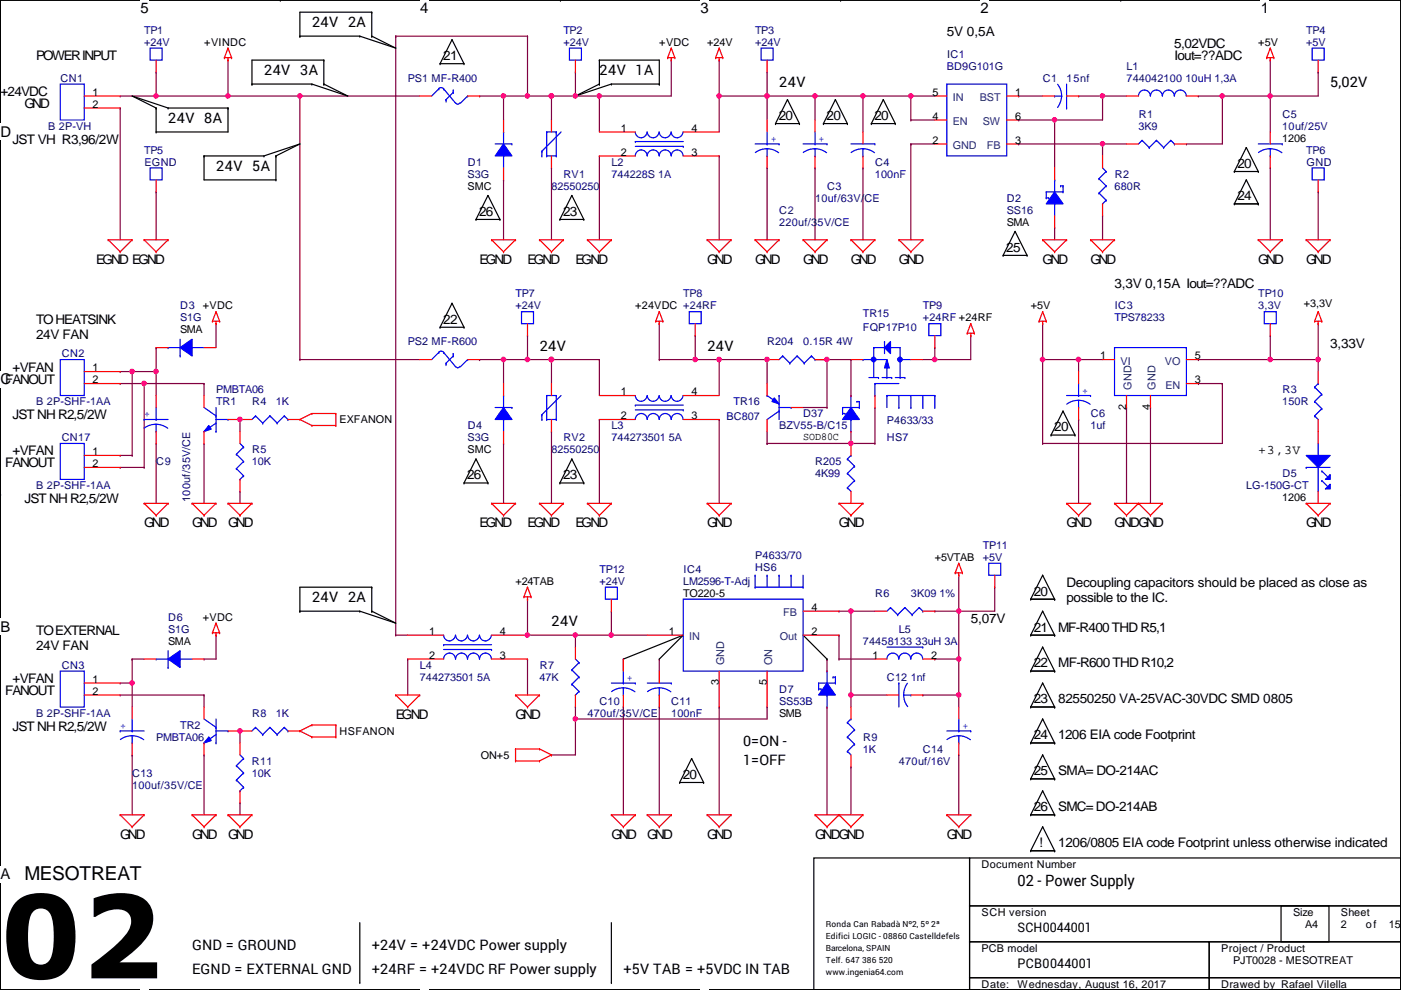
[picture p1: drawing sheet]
<svg xmlns="http://www.w3.org/2000/svg" width="297mm" height="210mm" viewBox="0 0 297 210" stroke-linecap="round" stroke-linejoin="round" font-family="sans-serif">
<defs><g id="words">
<text font-size="24.4" x="0" y="207.4">02</text>
<text font-size="4.1" x="5.2" y="186.6">MESOTREAT</text>
<text font-size="3.3" x="215.7" y="187.9">02 - Power Supply</text>
<g font-size="3.1">
<text x="29.8" y="2.8">5</text>
<text x="89.1" y="2.8">4</text>
<text x="148.5" y="2.8">3</text>
<text x="207.9" y="2.8">2</text>
<text x="267.3" y="2.8">1</text>
<text x=".1" y="29">D</text>
<text x=".1" y="81.5">C</text>
<text x=".1" y="133.9">B</text>
<text x=".1" y="186.4">A</text>
</g>
<g font-size="3">
<text x="66.2" y="5.8">24V 2A</text>
<text x="56" y="15.9">24V 3A</text>
<text x="127.1" y="15.9">24V 1A</text>
<text x="165.2" y="18.5">24V</text>
<text x="282" y="18.5">5,02V</text>
<text x="35.7" y="26.1">24V 8A</text>
<text x="45.8" y="36.2">24V 5A</text>
<text x="114.4" y="74.3">24V</text>
<text x="150" y="74.3">24V</text>
<text x="66.2" y="127.7">24V 2A</text>
<text x="117" y="132.8">24V</text>
<text x="157.6" y="158.2">0=ON -</text>
<text x="157.6" y="162.2">1=OFF</text>
<text x="40.7" y="201.3">GND = GROUND</text>
<text x="78.8" y="201.3">+24V = +24VDC Power supply</text>
<text x="40.7" y="206.4">EGND = EXTERNAL GND</text>
<text x="78.8" y="206.4">+24RF = +24VDC RF Power supply</text>
<text x="132.2" y="206.4">+5V TAB = +5VDC IN TAB</text>
</g>
<g font-size="2.8">
<text x="200.7" y="7.7">5V 0,5A</text>
<text x="249" y="10.2">5,02VDC</text>
<text x="7.7" y="12.7">POWER INPUT</text>
<text x="94" y="12.7">21</text>
<text x="249" y="12.7">Iout=??ADC</text>
<text x=".1" y="20.4">+24VDC</text>
<text x="5.2" y="22.9">GND</text>
<text x="165.1" y="25.4">20</text>
<text x="175.3" y="25.4">20</text>
<text x="185.4" y="25.4">20</text>
<text x="2.6" y="30.5">JST VH R3,96/2W</text>
<text x="262.4" y="35.6">20</text>
<text x="101.6" y="45.8">26</text>
<text x="119.4" y="45.8">23</text>
<text x="262.4" y="42.5">24</text>
<text x="213.4" y="53.4">25</text>
<text x="20.4" y="55.9">EGND EGND</text>
<text x="101.7" y="55.9">EGND</text>
<text x="111.8" y="55.9">EGND</text>
<text x="122" y="55.9">EGND</text>
<text x="149.9" y="55.9">GND</text>
<text x="160.1" y="55.9">GND</text>
<text x="170.3" y="55.9">GND</text>
<text x="180.4" y="55.9">GND</text>
<text x="190.6" y="55.9">GND</text>
<text x="221.1" y="55.9">GND</text>
<text x="231.2" y="55.9">GND</text>
<text x="266.8" y="55.9">GND</text>
<text x="276.9" y="55.9">GND</text>
<text x="236.3" y="61">3,3V 0,15A Iout=??ADC</text>
<text x="7.7" y="71.8">24V FAN</text>
<text x="7.7" y="68.6">TO HEATSINK</text>
<text x="94" y="68.6">22</text>
<text x="282" y="73.7">3,33V</text>
<text x="1.1" y="81.3">FANOUT</text>
<text x="2.6" y="78.8">+VFAN</text>
<text x="2.6" y="88.9">JST NH R2,5/2W</text>
<text x="223.5" y="91.5">20</text>
<text x="1.1" y="99.1">FANOUT</text>
<text x="2.6" y="96.6">+VFAN</text>
<text x="99.1" y="101.6">26</text>
<text x="119.4" y="101.6">23</text>
<text x="266.8" y="96.3">+3,3V</text>
<text x="5.2" y="106.7">JST NH R2,5/2W</text>
<text x="30.6" y="111.8">GND</text>
<text x="40.7" y="111.8">GND</text>
<text x="48.3" y="111.8">GND</text>
<text x="101.7" y="111.8">EGND</text>
<text x="111.8" y="111.8">EGND</text>
<text x="122" y="111.8">EGND</text>
<text x="149.9" y="111.8">GND</text>
<text x="177.9" y="111.8">GND</text>
<text x="226.1" y="111.8">GND</text>
<text x="236.3" y="111.8">GNDGND</text>
<text x="276.9" y="111.8">GND</text>
<text x="226.1" y="124.5">Decoupling capacitors should be placed as close as</text>
<text x="219.2" y="126.3">20</text>
<text x="226.1" y="127.7">possible to the IC.</text>
<text x="7.7" y="137.9">24V FAN</text>
<text x="7.7" y="134.7">TO EXTERNAL</text>
<text x="205.8" y="132.1">5,07V</text>
<text x="219.2" y="133.9">21</text>
<text x="224.4" y="133.9">MF-R400 THD R5,1</text>
<text x="219.2" y="141.5">22</text>
<text x="224.4" y="141.5">MF-R600 THD R10,2</text>
<text x="1.1" y="147.4">FANOUT</text>
<text x="2.6" y="144.8">+VFAN</text>
<text x="219.2" y="149.1">23</text>
<text x="224.4" y="149.1">82550250 VA-25VAC-30VDC SMD 0805</text>
<text x="2.6" y="155">JST NH R2,5/2W</text>
<text x="83.9" y="152.4">EGND</text>
<text x="109.3" y="152.4">GND</text>
<text x="219.2" y="156.8">24</text>
<text x="224.4" y="156.8">1206 EIA code Footprint</text>
<text x="144.8" y="165.1">20</text>
<text x="219.2" y="164.4">25</text>
<text x="224.4" y="164.4">SMA= DO-214AC</text>
<text x="219.2" y="172">26</text>
<text x="224.4" y="172">SMC= DO-214AB</text>
<text x="25.5" y="177.8">GND</text>
<text x="40.7" y="177.8">GND</text>
<text x="48.3" y="177.8">GND</text>
<text x="129.6" y="177.8">GND</text>
<text x="137.2" y="177.8">GND</text>
<text x="149.9" y="177.8">GND</text>
<text x="172.8" y="177.8">GNDGND</text>
<text x="200.7" y="177.8">GND</text>
<text x="220.4" y="179.6">!</text>
<text x="224.4" y="179.6">1206/0805 EIA code Footprint unless otherwise indicated</text>
<text x="215.7" y="197.5">SCH0044001</text>
<text x="215.7" y="205.1">PCB0044001</text>
</g>
<g font-size="2.3" fill="#000080">
<text x="30.6" y="7.2">TP1</text>
<text x="30.6" y="9.7">+24V</text>
<text x="119.5" y="7.2">TP2</text>
<text x="119.5" y="9.7">+24V</text>
<text x="160.1" y="7.2">TP3</text>
<text x="160.1" y="9.7">+24V</text>
<text x="276.9" y="7.2">TP4</text>
<text x="276.9" y="9.7">+5V</text>
<text x="12.8" y="17.4">CN1</text>
<text x="86.4" y="17.4">PS1 MF-R400</text>
<text x="200.7" y="14.8">BD9G101G</text>
<text x="200.8" y="12.3">IC1</text>
<text x="221.1" y="17.4">C1</text>
<text x="226.1" y="17.4">15nf</text>
<text x="238.8" y="14.8">L1</text>
<text x="238.8" y="17.4">744042100 10uH 1,3A</text>
<text x="10.2" y="27.5">B 2P-VH</text>
<text x="241.4" y="27.5">3K9</text>
<text x="241.4" y="25">R1</text>
<text x="271.9" y="27.5">10uf/25V</text>
<text x="271.9" y="25">C5</text>
<text x="30.6" y="32.6">TP5</text>
<text x="30.6" y="35.1">EGND</text>
<text x="99.2" y="35.1">D1</text>
<text x="129.6" y="35.1">L2</text>
<text x="185.5" y="35.1">C4</text>
<text x="276.9" y="32.6">TP6</text>
<text x="277" y="35.1">GND</text>
<text x="99.1" y="37.7">S3G</text>
<text x="116.9" y="40.2">82550250</text>
<text x="119.5" y="37.7">RV1</text>
<text x="129.6" y="37.7">744228S 1A</text>
<text x="175.4" y="40.2">C3</text>
<text x="185.5" y="37.7">100nF</text>
<text x="236.3" y="40.2">680R</text>
<text x="236.3" y="37.7">R2</text>
<text x="165.2" y="47.8">220uf/35V/CE</text>
<text x="165.2" y="45.3">C2</text>
<text x="172.8" y="42.8">10uf/63V/CE</text>
<text x="213.4" y="45.3">SS16</text>
<text x="213.5" y="42.8">D2</text>
<text x="38.2" y="65.6">D3</text>
<text x="109.3" y="63.1">TP7</text>
<text x="109.3" y="65.6">+24V</text>
<text x="144.9" y="63.1">TP8</text>
<text x="195.7" y="65.6">TP9</text>
<text x="236.3" y="65.6">IC3</text>
<text x="266.8" y="63.1">TP10</text>
<text x="266.8" y="65.6">3,3V</text>
<text x="38.2" y="68.2">S1G</text>
<text x="183" y="67.1">TR15</text>
<text x="183" y="70.2">FQP17P10</text>
<text x="195.7" y="68.2">+24RF +24RF</text>
<text x="236.3" y="68.2">TPS78233</text>
<text x="13.1" y="75.8">CN2</text>
<text x="86.4" y="73.2">PS2 MF-R600</text>
<text x="162.6" y="73.2">R204</text>
<text x="170.3" y="73.2">0.15R 4W</text>
<text x="45.8" y="83.4">PMBTA06</text>
<text x="271.9" y="83.4">R3</text>
<text x="7.7" y="85.9">B 2P-SHF-1AA</text>
<text x="45.8" y="85.9">TR1</text>
<text x="53.5" y="85.9">R4</text>
<text x="58.5" y="85.9">1K</text>
<text x="154" y="89">BC807</text>
<text x="155.5" y="85.9">TR16</text>
<text x="170.3" y="88.5">D37</text>
<text x="231.3" y="88.5">C6</text>
<text x="271.9" y="85.9">150R</text>
<text x="13.1" y="93.6">CN17</text>
<text x="99.1" y="93.6">S3G</text>
<text x="99.2" y="91">D4</text>
<text x="119.5" y="93.6">RV2</text>
<text x="129.6" y="91">L3</text>
<text x="129.6" y="93.6">744273501 5A</text>
<text x="165.2" y="91">BZV55-B/C15</text>
<text x="188" y="93.6">HS7</text>
<text x="188" y="90">P4633/33</text>
<text x="231.2" y="91">1uf</text>
<text x="33.1" y="98.6">C9</text>
<text x="53.4" y="98.6">10K</text>
<text x="53.5" y="96.1">R5</text>
<text x="116.9" y="96.1">82550250</text>
<text x="172.8" y="98.6">R205</text>
<text x="172.8" y="101.2">4K99</text>
<text x="271.9" y="101.2">D5</text>
<text x="7.7" y="103.7">B 2P-SHF-1AA</text>
<text x="40.3" y="106.5" transform="rotate(-90 40.3 106.5)">100uf/35V/CE</text>
<text x="264.2" y="103.7">LG-150G-CT</text>
<text x="160.1" y="118.4">P4633/70</text>
<text x="208.4" y="116.4">TP11</text>
<text x="208.4" y="119">+5V</text>
<text x="127.1" y="121.5">TP12</text>
<text x="127.1" y="124">+24V</text>
<text x="144.9" y="124">LM2596-T-Adj</text>
<text x="144.9" y="121.5">IC4</text>
<text x="160.1" y="121">HS6</text>
<text x="35.7" y="131.7">D6</text>
<text x="185.5" y="126.6">R6</text>
<text x="193.1" y="126.6">3K09 1%</text>
<text x="35.6" y="134.2">S1G</text>
<text x="183" y="136.7">74458133 33uH 3A</text>
<text x="190.6" y="134.2">L5</text>
<text x="13.1" y="141.8">CN3</text>
<text x="89" y="141.8">L4</text>
<text x="114.4" y="141.8">R7</text>
<text x="89" y="144.4">744273501 5A</text>
<text x="114.4" y="144.4">47K</text>
<text x="127.1" y="149.4">C10</text>
<text x="142.3" y="149.4">C11</text>
<text x="165.2" y="149.4">SS53B</text>
<text x="165.2" y="146.9">D7</text>
<text x="188" y="144.4">C12 1nf</text>
<text x="7.7" y="152">B 2P-SHF-1AA</text>
<text x="38.2" y="154.5">TR2</text>
<text x="53.5" y="152">R8</text>
<text x="58.5" y="152">1K</text>
<text x="124.5" y="152">470uf/35V/CE</text>
<text x="142.3" y="152">100nF</text>
<text x="33.1" y="157.1">PMBTA06</text>
<text x="183" y="159.6">1K</text>
<text x="183" y="157.1">R9</text>
<text x="195.7" y="159.6">C14</text>
<text x="28" y="164.7">C13</text>
<text x="28" y="167.2">100uf/35V/CE</text>
<text x="53.4" y="162.1">R11</text>
<text x="53.4" y="164.7">10K</text>
<text x="190.6" y="162.1">470uf/16V</text>
</g>
<g font-size="2.3">
<text x="43.3" y="9.7">+VINDC</text>
<text x="139.8" y="9.7">+VDC</text>
<text x="149.9" y="9.7">+24V</text>
<text x="266.8" y="9.7">+5V</text>
<text x="19.6" y="20.3">1</text>
<text x="19.6" y="22.9">2</text>
<text x="197.7" y="20.3">5</text>
<text x="215.2" y="20.3">1</text>
<text x="131.7" y="27.9">1</text>
<text x="146.6" y="27.9">4</text>
<text x="197.7" y="25.4">4</text>
<text x="215.2" y="25.4">6</text>
<text x="131.7" y="33">2</text>
<text x="146.6" y="33">3</text>
<text x="197.7" y="30.5">2</text>
<text x="215.2" y="30.5">3</text>
<text x="271.9" y="30.1">1206</text>
<text x="99.1" y="40.2">SMC</text>
<text x="213.4" y="47.8">SMA</text>
<text x="43" y="65.6">+VDC</text>
<text x="134.7" y="65.6">+24VDC +24RF</text>
<text x="218.5" y="65.6">+5V</text>
<text x="276.4" y="65.1">+3,3V</text>
<text x="38.2" y="70.7">SMA</text>
<text x="233.3" y="76.2">1</text>
<text x="253.3" y="76.2">5</text>
<text x="19.6" y="78.7">1</text>
<text x="19.6" y="81.3">2</text>
<text x="131.7" y="83.8">1</text>
<text x="146.6" y="83.8">4</text>
<text x="253.3" y="81.3">3</text>
<text x="72" y="89.7">EXFANON</text>
<text x="131.7" y="88.9">2</text>
<text x="146.6" y="88.9">3</text>
<text x="238.8" y="86.9" transform="rotate(-90 238.8 86.9)">2</text>
<text x="243.9" y="86.9" transform="rotate(-90 243.9 86.9)">4</text>
<text x="170.3" y="93.3">SOD80C</text>
<text x="19.6" y="96.5">1</text>
<text x="19.6" y="99.1">2</text>
<text x="99.1" y="96.1">SMC</text>
<text x="271.9" y="106.3">1206</text>
<text x="198.2" y="119">+5VTAB</text>
<text x="109.3" y="124">+24TAB</text>
<text x="43" y="131.7">+VDC</text>
<text x="144.9" y="126.6">TO220-5</text>
<text x="172" y="129.5">4</text>
<text x="35.6" y="136.7">SMA</text>
<text x="91" y="134.6">1</text>
<text x="106" y="134.6">4</text>
<text x="141.8" y="134.6">1</text>
<text x="172" y="134.6">2</text>
<text x="91" y="139.7">2</text>
<text x="106" y="139.7">3</text>
<text x="185" y="139.7">1</text>
<text x="197.4" y="139.7">2</text>
<text x="19.6" y="144.8">1</text>
<text x="19.6" y="147.3">2</text>
<text x="152.4" y="145.3" transform="rotate(-90 152.4 145.3)">3</text>
<text x="162.6" y="145.3" transform="rotate(-90 162.6 145.3)">5</text>
<text x="72" y="155.8">HSFANON</text>
<text x="165.2" y="152">SMB</text>
<text x="101.9" y="160.9">ON+5</text>
<text x="208.1" y="184">Document Number</text>
<text x="208.1" y="194.1">SCH version</text>
<text x="274.1" y="194.1">Size</text>
<text x="276.7" y="196.7">A4</text>
<text x="284.3" y="194.1">Sheet</text>
<text x="284.3" y="196.7">2</text>
<text x="289.6" y="196.7">of</text>
<text x="294.5" y="196.7">15</text>
<text x="208.1" y="201.8">PCB model</text>
<text x="258.9" y="201.8">Project / Product</text>
<text x="208.1" y="209.4">Date:</text>
<text x="215.7" y="209.4">Wednesday, August 16, 2017</text>
<text x="258.9" y="209.4">Drawed by Rafael Vilella</text>
<text x="261.4" y="204.3">PJT0028 - MESOTREAT</text>
</g>
<g font-size="2.3" fill="#004080">
<text x="202" y="21.4">IN</text>
<text x="207.7" y="21.4">BST</text>
<text x="202" y="26.5">EN</text>
<text x="208.4" y="26.5">SW</text>
<text x="202" y="31.6">GND</text>
<text x="209.3" y="31.6">FB</text>
<text x="237.6" y="77.3">VI</text>
<text x="247" y="77.3">VO</text>
<text x="239.9" y="82.6" transform="rotate(-90 239.9 82.6)">GND</text>
<text x="245" y="82.6" transform="rotate(-90 245 82.6)">GND</text>
<text x="247.1" y="82.4">EN</text>
<text x="166.1" y="130.6">FB</text>
<text x="146.1" y="135.7">IN</text>
<text x="165.4" y="135.7">Out</text>
<text x="153.5" y="141" transform="rotate(-90 153.5 141)">GND</text>
<text x="163.7" y="141" transform="rotate(-90 163.7 141)">ON</text>
</g>
<g font-size="2.3" fill="#00f">
<text x="163.4" y="30.1">+</text>
<text x="173.6" y="30.1">+</text>
<text x="229.4" y="83.4">+</text>
<text x="30.6" y="88.5">+</text>
<text x="132.9" y="144.4">+</text>
<text x="25.5" y="154.6">+</text>
<text x="204" y="154.6">+</text>
</g>
<g font-size="1.8">
<text x="175.1" y="196.5">Ronda Can Rabadà Nº2, 5º 2ª</text>
<text x="175.1" y="199">Edifici LOGIC - 08860 Castelldefels</text>
<text x="175.1" y="201.5">Barcelona, SPAIN</text>
<text x="175.1" y="206.6">www.ingenia64.com</text>
<text x="175.1" y="204.1">Telf. 647 386 520</text>
</g>
</g></defs>
<path d="M.1 0h296.9v209.8h-296.9z" fill="none" stroke="#000" stroke-width=".25"/>
<g fill="#fff">
<path d="M29.8 0h1.7v3.5h-1.7z"/>
<path d="M29.8 209.8l1.7 .1z"/>
</g>
<path d="M59.4 0h.1M59.4 209.8h.1" fill="none" stroke="#000" stroke-width=".25"/>
<g fill="#fff">
<path d="M89.1 0h1.7v3.5h-1.7z"/>
<path d="M89.1 209.8l1.7 .1z"/>
</g>
<path d="M118.8 0h.1M118.8 209.8h.1" fill="none" stroke="#000" stroke-width=".25"/>
<g fill="#fff">
<path d="M148.5 0h1.7v3.5h-1.7z"/>
<path d="M148.5 209.8l1.7 .1z"/>
</g>
<path d="M178.2 0h.1M178.2 209.8h.1" fill="none" stroke="#000" stroke-width=".25"/>
<g fill="#fff">
<path d="M207.9 0h1.7v3.5h-1.7z"/>
<path d="M207.9 209.8l1.7 .1z"/>
</g>
<path d="M237.6 0h.1M237.6 209.8h.1" fill="none" stroke="#000" stroke-width=".25"/>
<g fill="#fff">
<path d="M267.3 0h1.7v3.5h-1.7z"/>
<path d="M267.3 209.8l1.7 .1z"/>
<path d="M.1 26.2h2.2v3.5h-2.2z"/>
<path d="M297 26.2l.1 3.5z"/>
<path d="M.1 78.7h2.2v3.5h-2.2z"/>
<path d="M297 78.7l.1 3.5z"/>
</g>
<path d="M.1 52.5h.1M297 52.5h.1" fill="none" stroke="#000" stroke-width=".25"/>
<g fill="#fff">
<path d="M.1 131.1h2.1v3.5h-2.1z"/>
<path d="M297 131.1l.1 3.5z"/>
</g>
<path d="M.1 104.9h.1M297 104.9h.1" fill="none" stroke="#000" stroke-width=".25"/>
<path d="M.1 104.9h.1M297 104.9h.1" fill="none" stroke="#000" stroke-width=".21"/>
<g fill="#fff">
<path d="M.1 183.6h2.1v3.5h-2.1z"/>
<path d="M297 183.6l.1 3.5z"/>
</g>
<g fill="none" stroke="#000" stroke-width=".25">
<path d="M53.4 17.8h.1M53.4 17.8h12.7M63.6 7.7h.1M63.6 7.7h12.7M66.1 17.8h.1M66.1 17.8l7.6 2.6-5-2.6M68.7 12.7h.1M68.7 17.8h.1M68.7 12.7h-15.3v5.1M68.7 12.7v5.1M76.3 7.7h.1M76.3 7.7l7.6 2.5-5.1-2.5"/>
<path d="M78.8 2.6h.1M78.8 7.7h.1M78.8 2.6h-15.2v5.1M78.8 2.6v5.1M93.3 13.5h.1M93.3 13.5h5.1M95.8 8.4h.1M95.8 8.4l-2.5 5.1M95.8 8.4l2.6 5.1M98.4 13.5h.1M127.1 12.7h.1M127.1 17.8h.1"/>
<path d="M127.1 12.7h12.7v5.1M127.1 12.7v5.1M127.1 17.8l-5.1 2.6 7.6-2.6M129.6 17.8h.1M129.6 17.8h10.2M139.8 17.8h.1M33.1 28h.1M33.1 22.9h.1M33.1 22.9v5.1M33.1 22.9l-5.1-2.5 7.6 2.5M35.6 22.9h.1M35.6 22.9h12.7"/>
<path d="M43.3 33.1h.1M43.3 33.1v5h15.2M43.3 33.1h12.7M48.3 22.9h.1M48.3 22.9v5.1h-15.2M56 33.1h.1M56 33.1l7.6-2.6-5.1 2.6M58.5 38.1h.1M58.5 33.1h.1M58.5 33.1v5M164.4 26.2h.1M164.4 26.2h5.1"/>
<path d="M167 21.1h.1M167 21.1l-2.6 5.1M167 21.1l2.5 5.1M169.5 26.2h.1M174.6 26.2h.1M174.6 26.2h5.1M177.1 21.1h.1M177.1 21.1l-2.5 5.1M177.1 21.1l2.6 5.1M179.7 26.2h.1M184.7 26.2h.1M184.7 26.2h5.1"/>
<path d="M187.3 21.1h.1M187.3 21.1l-2.6 5.1M187.3 21.1l2.5 5.1M189.8 26.2h.1M261.7 36.4h.1M261.7 36.4h5.1M264.2 38.1h.1M264.2 31.3h.1M264.2 38.1l-2.5 5.1M264.2 31.3l-2.5 5.1M264.2 38.1l2.6 5.1M264.2 31.3l2.6 5.1"/>
<path d="M266.8 36.4h.1M100.9 46.5h.1M100.9 46.5h5.1M103.5 41.4h.1M103.5 41.4l-2.6 5.1M103.5 41.4l2.5 5.1M106 46.5h.1M118.7 46.5h.1M118.7 46.5h5.1M121.2 41.4h.1M121.2 41.4l-2.5 5.1M121.2 41.4l2.6 5.1"/>
<path d="M123.8 46.5h.1M212.7 54.1h.1M212.7 54.1h5.1M215.2 49.1h.1M215.2 49.1l-2.5 5M215.2 49.1l2.6 5M217.8 54.1h.1M261.7 43.2h.1M261.7 43.2h5.1M266.8 43.2h.1M93.3 69.4h.1M93.3 69.4h5.1"/>
<path d="M95.8 64.3h.1M95.8 64.3l-2.5 5.1M95.8 64.3l2.6 5.1M98.4 69.4h.1M100.9 97.3h.1M100.9 97.3l-2.5 5.1M100.9 97.3l2.6 5.1M121.2 97.3h.1M121.2 97.3l-2.5 5.1M121.2 97.3l2.6 5.1M222.8 92.2h.1M222.8 92.2h5.1"/>
<path d="M225.4 87.2h.1M225.4 87.2l-2.6 5M225.4 87.2l2.5 5M227.9 92.2h.1M98.4 102.4h.1M98.4 102.4h5.1M103.5 102.4h.1M118.7 102.4h.1M118.7 102.4h5.1M123.8 102.4h.1M63.6 129.6h.1M63.6 129.6h12.7"/>
<path d="M76.3 129.6h.1M76.3 129.6l7.6 2.5-5.1-2.5M78.8 129.6h.1M78.8 124.5h.1M78.8 124.5v5.1M78.8 124.5h-15.2v5.1M144.9 134.7h.1M144.9 134.7l-5.1 5M144.9 134.7l-12.7 5M170.3 134.7l5 5M175.3 139.7h.1M218.5 127h.1"/>
<path d="M218.5 134.7h.1M218.5 127h5.1M218.5 134.7h5.1M221.1 122h.1M221.1 137.2h.1M221.1 129.6h.1M221.1 122l2.5 5M221.1 122l-2.6 5M221.1 137.2l2.5 5.1M221.1 137.2l-2.6 5.1M221.1 129.6l2.5 5.1M221.1 129.6l-2.6 5.1"/>
<path d="M223.6 127h.1M223.6 134.7h.1M.1 157.4h.1M218.5 142.3h.1M218.5 149.9h.1M218.5 157.5h.1M218.5 142.3h5.1M218.5 149.9h5.1M218.5 157.5h5.1M221.1 144.8h.1M221.1 152.4h.1M221.1 144.8l2.5 5.1"/>
<path d="M221.1 144.8l-2.6 5.1M221.1 152.4l2.5 5.1M221.1 152.4l-2.6 5.1M223.6 142.3h.1M223.6 149.9h.1M223.6 157.5h.1M297 157.4h.1M144.1 165.9h.1M144.1 165.9h5.1M146.6 160.8h.1M146.6 160.8l-2.5 5.1M146.6 160.8l2.6 5.1"/>
<path d="M149.2 165.9h.1M218.5 165.1h.1M218.5 172.8h.1M218.5 165.1h5.1M218.5 172.8h5.1M221.1 175.3h.1M221.1 160.1h.1M221.1 167.7h.1M221.1 175.3l2.5 5.1M221.1 175.3l-2.6 5.1M221.1 160.1l2.5 5M221.1 160.1l-2.6 5"/>
<path d="M221.1 167.7l2.5 5.1M221.1 167.7l-2.6 5.1M223.6 165.1h.1M223.6 172.8h.1M76.3 195.6v12.7M129.6 195.6v12.7M172.5 181.9h33.1v27.9h-33.1zM205.6 181.9h91.4v10.2h-91.4zM205.6 192.1h91.4v7.6h-91.4zM205.6 199.7h50.8v7.6h-50.8zM218.5 180.4h.1M218.5 180.4h5.1"/>
<path d="M223.6 180.4h.1M256.4 199.7h40.6v7.6h-40.6zM271.6 192.1h10.2v7.6h-10.2zM76.3 208.3h.1M129.6 208.3h.1M205.6 207.3h50.8v2.5h-50.8zM256.4 207.3h40.6v2.5h-40.6z"/>
</g>
<g fill="none" stroke="#800040" stroke-width=".25">
<path d="M33.1 15.3h.1M33.1 15.3v5.1M48.3 12.7h.1M48.3 12.7v7.7M83.9 7.7h.1M83.9 7.7v127M83.9 7.7h27.9M111.8 7.7h.1M111.8 7.7v12.7M122 15.3h.1M122 15.3v5.1M142.3 12.7h.1"/>
<path d="M142.3 12.7v7.7h-40.6M152.5 12.7h.1M152.5 12.7v15.3M162.6 15.3h.1M162.6 15.3v10.1M269.3 12.7h.1M269.3 12.7v15.3M279.5 15.3h.1M279.5 15.3v5.1h-25.4M25.5 22.9h.1M25.5 20.4h.1M25.5 20.4h63.5"/>
<path d="M25.5 22.9v27.9M33.1 20.4h.1M48.3 20.4h.1M63.6 20.4h.1M63.6 20.4v55.8M101.7 20.4h.1M106.8 20.4h.1M106.8 38.1h.1M106.8 20.4v5M106.8 38.1v12.7M111.8 20.4h.1M116.9 20.4h.1"/>
<path d="M116.9 35.6h.1M116.9 20.4v5M116.9 35.6v15.2M122 20.4h.1M127.1 33.1h.1M127.1 20.4h.1M127.1 20.4v7.6M127.1 33.1v17.7M152.5 20.4h.1M152.5 33.1h.1M152.5 20.4h45.7M152.5 33.1v17.7"/>
<path d="M162.6 35.6h.1M162.6 20.4h.1M162.6 35.6v15.2M172.8 35.6h.1M172.8 20.4h.1M172.8 20.4v5M172.8 35.6v15.2M183 20.4h.1M183 35.6h.1M183 20.4v7.6M183 35.6v15.2M193.1 20.4h.1"/>
<path d="M193.1 25.4h.1M193.1 30.5h.1M193.1 25.4h5.1M193.1 30.5h5.1M193.1 20.4v5M193.1 30.5v20.3M216 30.5h.1M216 20.4h.1M216 25.4h.1M216 20.4h5.1M216 30.5h22.8M223.6 25.4h.1"/>
<path d="M223.6 25.4v10.2M228.7 20.4h.1M228.7 20.4h10.1M233.8 20.4h.1M233.8 30.5h.1M233.8 20.4v5h-17.8M233.8 30.5v2.6M251.5 30.5h.1M254.1 20.4h.1M259.2 20.4h.1M259.2 20.4v10.1h-7.7M269.3 20.4h.1"/>
<path d="M269.3 35.6h.1M269.3 35.6v15.2M33.1 40.7h.1M33.1 40.7v10.1M223.6 48.3h.1M223.6 48.3v2.5M233.8 45.8h.1M233.8 45.8v5M279.5 40.7h.1M279.5 40.7v10.1M25.5 78.8h.1M25.5 78.8h7.6"/>
<path d="M28 78.8h.1M28 78.8v17.8M33.1 78.8h.1M33.1 73.7h.1M33.1 73.7v10.2M45.8 68.6h.1M45.8 68.6v5.1M63.6 76.2h.1M63.6 76.2h25.4M101.7 76.2h.1M101.7 76.2h25.4M106.8 76.2h.1"/>
<path d="M106.8 76.2v5.1M111.8 76.2h.1M111.8 71.2h.1M111.8 71.2v5M116.9 76.2h.1M116.9 76.2v5.1M127.1 76.2h.1M127.1 76.2v7.7M139.8 68.6h.1M139.8 76.2h.1M139.8 76.2h22.8M139.8 68.6v7.6"/>
<path d="M147.4 71.2h.1M147.4 76.2h.1M147.4 71.2v5M152.5 76.2h.1M152.5 76.2v7.7M162.6 76.2h.1M162.6 76.2v5.1M172.8 76.2h7.6M175.3 76.2h.1M175.3 76.2v10.2M180.4 76.2h.1M180.4 76.2v7.7"/>
<path d="M198.2 76.2h.1M198.2 73.7h.1M198.2 73.7v2.5M205.8 71.2h.1M205.8 71.2v5h-10.1M221.1 76.2h.1M221.1 68.6h.1M221.1 76.2h12.7M221.1 68.6v25.4M228.7 76.2h.1M228.7 76.2v2.6M254.1 76.2h.1"/>
<path d="M254.1 76.2h25.4M269.3 76.2h.1M269.3 71.2h.1M269.3 71.2v5M279.5 76.2h.1M279.5 68.6h.1M279.5 68.6v10.2M25.5 96.6h.1M25.5 99.1h.1M25.5 81.3h.1M25.5 81.3h17.8M25.5 96.6h2.5"/>
<path d="M25.5 99.1h5.1M28 96.6h.1M30.6 81.3h.1M30.6 99.1h.1M30.6 81.3v17.8M33.1 94h.1M33.1 94v12.7M43.3 81.3h.1M43.3 94h.1M43.3 81.3v2.6M43.3 94v12.7M50.9 88.9h.1"/>
<path d="M50.9 88.9v2.6M106.8 94h.1M106.8 94v12.7M116.9 91.5h.1M116.9 91.5v15.2M127.1 88.9h.1M127.1 88.9v17.8M152.5 88.9h.1M152.5 88.9v17.8M162.6 94h.1M162.6 91.5v2.5M162.6 94h22.9"/>
<path d="M170.3 86.4h5M175.3 86.4h.1M180.4 94h.1M180.4 83.9h.1M180.4 91.5v2.5M185.5 94h.1M185.5 86.4h.1M185.5 86.4v7.6M221.1 94h.1M228.7 88.9h.1M228.7 88.9v17.8M238.8 86.4h.1"/>
<path d="M238.8 86.4v20.3M243.9 86.4h.1M243.9 86.4v20.3M254.1 81.3h.1M254.1 81.3h5.1M259.2 81.3h.1M259.2 81.3v12.7h-38.1M50.9 104.2h.1M50.9 104.2v2.5M28 139.7h.1M28 139.7h2.6M28 139.7v10.2"/>
<path d="M43.3 139.7h.1M45.8 134.7h.1M45.8 134.7v5h-2.5M83.9 134.7h.1M83.9 134.7h2.5M86.4 139.7h.1M86.4 139.7v7.7M111.8 127h.1M111.8 134.7h.1M111.8 139.7h.1M111.8 127v7.7M111.8 139.7v7.7"/>
<path d="M111.8 134.7h25.4M122 134.7h.1M122 134.7v2.5M129.6 134.7h.1M129.6 129.6h.1M129.6 129.6v5.1M132.2 139.7h.1M132.2 139.7v2.6M139.8 139.7h.1M139.8 139.7v2.6M175.3 139.7h.1M175.3 139.7v2.6"/>
<path d="M177.9 129.6h.1M177.9 134.7h.1M177.9 139.7h.1M177.9 139.7h7.6M177.9 129.6h7.6M177.9 134.7v5M180.4 129.6h.1M180.4 129.6v20.3M198.2 139.7h.1M198.2 129.6h.1M198.2 139.7h5.1M203.3 122h.1"/>
<path d="M203.3 129.6h.1M203.3 139.7h.1M203.3 122v27.9M210.9 124.5h.1M210.9 124.5v5.1h-12.7M25.5 147.4h.1M25.5 144.8h.1M25.5 147.4h17.8M25.5 144.8h2.5M28 144.8h.1M43.3 147.4h.1M43.3 147.4v2.5"/>
<path d="M50.9 155h.1M50.9 155v2.5M122 152.4h.1M122 149.9h.1M122 149.9v10.2h-5.1M132.2 149.9h.1M132.2 149.9v22.9M139.8 149.9h.1M139.8 149.9v22.9M152.5 149.9h.1M152.5 149.9v22.9M162.6 149.9h.1"/>
<path d="M162.6 149.9v2.5h-40.6M175.3 149.9h.1M175.3 149.9v22.9M180.4 147.4h.1M180.4 147.4h7.6M195.7 147.4h.1M195.7 147.4h7.6M203.3 147.4h.1M28 160.1h.1M28 160.1v12.7M43.3 160.1h.1M43.3 160.1v12.7"/>
<path d="M50.9 170.2h.1M50.9 170.2v2.6M116.9 160.1h.1M180.4 162.6h.1M180.4 162.6v10.2M203.3 160.1h.1M203.3 160.1v12.7"/>
</g>
<g fill="none" stroke="#f00" stroke-width=".25">
<path d="M47.6 12.2h.1M47.6 12.2h1.5M48.3 12.7h.1M48.3 10.2h.1M48.3 12.2v.5M48.3 10.2l-.7 2M48.3 10.2l.8 2M49.1 12.2h.1M141.6 12.2h.1M141.6 12.2h1.5M142.3 12.7h.1M142.3 10.2h.1"/>
<path d="M142.3 12.2v.5M142.3 10.2l-.7 2M142.3 10.2l.8 2M143.1 12.2h.1M151.7 12.2h.1M151.7 12.2h1.5M152.5 12.7h.1M152.5 10.2h.1M152.5 12.2v.5M152.5 10.2l-.8 2M152.5 10.2l.7 2M153.2 12.2h.1"/>
<path d="M162.6 12.7v2.6M268.6 12.2h.1M268.6 12.2h1.5M269.3 12.7h.1M269.3 10.2h.1M269.3 12.2v.5M269.3 10.2l-.7 2M269.3 10.2l.8 2M270.1 12.2h.1M279.5 12.7v2.6M116.9 25.4v2.6M116.9 33.1v2.5"/>
<path d="M172.8 25.4v2.6M172.8 33.1v2.5M238.8 30.5h2.6M249 30.5h2.5M269.3 28v2.5M269.3 33.1v2.5M22.9 50.8h.1M22.9 50.8h5.1M22.9 50.8l2.6 2.6M25.5 53.4h.1M28 50.8h.1M28 50.8l-2.5 2.6"/>
<path d="M30.6 50.8h.1M30.6 50.8h5M30.6 50.8l2.5 2.6M33.1 53.4h.1M35.6 50.8h.1M35.6 50.8l-2.5 2.6M104.2 50.8h.1M104.2 50.8h5.1M104.2 50.8l2.6 2.6M106.8 53.4h.1M109.3 50.8h.1M109.3 50.8l-2.5 2.6"/>
<path d="M114.4 50.8h.1M114.4 50.8h5.1M114.4 50.8l2.5 2.6M116.9 53.4h.1M119.5 50.8h.1M119.5 50.8l-2.6 2.6M124.5 50.8h.1M124.5 50.8h5.1M124.5 50.8l2.6 2.6M127.1 53.4h.1M129.6 50.8h.1M129.6 50.8l-2.5 2.6"/>
<path d="M149.9 50.8h.1M149.9 50.8h5.1M149.9 50.8l2.6 2.6M152.5 53.4h.1M155 50.8h.1M155 50.8l-2.5 2.6M160.1 50.8h.1M160.1 50.8h5.1M160.1 50.8l2.5 2.6M162.6 53.4h.1M165.2 50.8h.1M165.2 50.8l-2.6 2.6"/>
<path d="M170.3 50.8h.1M170.3 50.8h5M170.3 50.8l2.5 2.6M172.8 53.4h.1M175.3 50.8h.1M175.3 50.8l-2.5 2.6M180.4 50.8h.1M180.4 50.8h5.1M180.4 50.8l2.6 2.6M183 53.4h.1M185.5 50.8h.1M185.5 50.8l-2.5 2.6"/>
<path d="M190.6 50.8h.1M190.6 50.8h5.1M190.6 50.8l2.5 2.6M193.1 53.4h.1M195.7 50.8h.1M195.7 50.8l-2.6 2.6M221.1 50.8h.1M221.1 50.8h5M221.1 50.8l2.5 2.6M223.6 53.4h.1M226.1 50.8h.1M226.1 50.8l-2.5 2.6"/>
<path d="M231.2 50.8h.1M231.2 50.8h5.1M231.2 50.8l2.6 2.6M233.8 53.4h.1M236.3 50.8h.1M236.3 50.8l-2.5 2.6M266.8 50.8h.1M266.8 50.8h5.1M266.8 50.8l2.5 2.6M269.3 53.4h.1M271.9 50.8h.1M271.9 50.8l-2.6 2.6"/>
<path d="M276.9 50.8h.1M276.9 50.8h5.1M276.9 50.8l2.6 2.6M279.5 53.4h.1M282 50.8h.1M282 50.8l-2.5 2.6M45 68.1h.1M45 68.1h1.6M45.8 68.6h.1M45.8 66.1h.1M45.8 68.1v.5M45.8 66.1l.8 2"/>
<path d="M45.8 66.1l-.8 2M46.6 68.1h.1M139 68.1h.1M139 68.1h1.5M139.8 68.6h.1M139.8 66.1h.1M139.8 68.1v.5M139.8 66.1l-.8 2M139.8 66.1l.7 2M140.5 68.1h.1M205.1 70.7h.1M205.1 70.7h1.5"/>
<path d="M205.8 71.2h.1M205.8 68.6h.1M205.8 70.7v.5M205.8 68.6l-.7 2.1M205.8 68.6l.8 2.1M206.6 70.7h.1M220.3 68.1h.1M220.3 68.1h1.5M221.1 68.6h.1M221.1 66.1h.1M221.1 68.1v.5M221.1 66.1l-.8 2"/>
<path d="M221.1 66.1l.7 2M221.8 68.1h.1M269.3 68.6v2.6M278.7 68.1h.1M278.7 68.1h1.5M279.5 68.6h.1M279.5 66.1h.1M279.5 68.1v.5M279.5 66.1l-.8 2M279.5 66.1l.7 2M280.2 68.1h.1M63.6 88.9h.1"/>
<path d="M63.6 88.9l2.5 1.3M66.1 87.7h.1M66.1 90.2h.1M66.1 87.7l-2.5 1.2M66.1 87.7h5.1M66.1 90.2h5.1M71.2 87.7h.1M71.2 90.2h.1M71.2 87.7v2.5M30.6 106.7h.1M30.6 106.7h5M30.6 106.7l2.5 2.6"/>
<path d="M33.1 109.3h.1M35.6 106.7h.1M35.6 106.7l-2.5 2.6M40.7 106.7h.1M40.7 106.7h5.1M40.7 106.7l2.6 2.6M43.3 109.3h.1M45.8 106.7h.1M45.8 106.7l-2.5 2.6M48.3 106.7h.1M48.3 106.7h5.1M48.3 106.7l2.6 2.6"/>
<path d="M50.9 109.3h.1M53.4 106.7h.1M53.4 106.7l-2.5 2.6M104.2 106.7h.1M104.2 106.7h5.1M104.2 106.7l2.6 2.6M106.8 109.3h.1M109.3 106.7h.1M109.3 106.7l-2.5 2.6M114.4 106.7h.1M114.4 106.7h5.1M114.4 106.7l2.5 2.6"/>
<path d="M116.9 109.3h.1M119.5 106.7h.1M119.5 106.7l-2.6 2.6M124.5 106.7h.1M124.5 106.7h5.1M124.5 106.7l2.6 2.6M127.1 109.3h.1M129.6 106.7h.1M129.6 106.7l-2.5 2.6M149.9 106.7h.1M149.9 106.7h5.1M149.9 106.7l2.6 2.6"/>
<path d="M152.5 109.3h.1M155 106.7h.1M155 106.7l-2.5 2.6M177.9 106.7h.1M177.9 106.7h5.1M177.9 106.7l2.5 2.6M180.4 109.3h.1M183 106.7h.1M183 106.7l-2.6 2.6M203.3 119.4h.1M203.3 119.4l-.8 2.1M203.3 119.4l.7 2.1"/>
<path d="M226.1 106.7h.1M226.1 106.7h5.1M226.1 106.7l2.6 2.6M228.7 109.3h.1M231.2 106.7h.1M231.2 106.7l-2.5 2.6M236.3 106.7h.1M236.3 106.7h10.2M236.3 106.7l2.5 2.6M238.8 109.3h.1M241.4 106.7h.1M241.4 106.7l-2.6 2.6"/>
<path d="M241.4 106.7l2.5 2.6M243.9 109.3h.1M246.5 106.7h.1M246.5 106.7l-2.6 2.6M276.9 106.7h.1M276.9 106.7h5.1M276.9 106.7l2.6 2.6M279.5 109.3h.1M282 106.7h.1M282 106.7l-2.5 2.6M45 134.2h.1M45 134.2h1.6"/>
<path d="M45.8 134.7h.1M45.8 132.1h.1M45.8 134.2v.5M45.8 132.1l.8 2.1M45.8 132.1l-.8 2.1M46.6 134.2h.1M111.1 126.5h.1M111.1 126.5h1.5M111.8 127h.1M111.8 124.5h.1M111.8 126.5v.5M111.8 124.5l-.7 2"/>
<path d="M111.8 124.5l.8 2M112.6 126.5h.1M122 137.2v2.5M202.5 121.5h.1M202.5 121.5h1.5M203.3 122h.1M203.3 121.5v.5M204 121.5h.1M63.6 155h.1M63.6 155l2.5 1.3M66.1 153.7h.1M66.1 156.3h.1"/>
<path d="M66.1 153.7l-2.5 1.3M66.1 153.7h5.1M66.1 156.3h5.1M71.2 153.7h.1M71.2 156.3h.1M71.2 153.7v2.6M83.9 147.4h.1M83.9 147.4h5.1M83.9 147.4l2.5 2.5M86.4 149.9h.1M89 147.4h.1M89 147.4l-2.6 2.5"/>
<path d="M109.3 158.8h.1M109.3 147.4h.1M109.3 158.8h5.1M109.3 158.8v2.5M109.3 147.4h5.1M109.3 147.4l2.5 2.5M111.8 149.9h.1M114.4 158.8h.1M114.4 147.4h.1M114.4 158.8l2.5 1.3M114.4 147.4l-2.6 2.5M122 147.4v2.5"/>
<path d="M139.8 142.3v2.5M139.8 147.4v2.5M203.3 149.9v2.5M203.3 157.5v2.6M25.5 172.8h.1M25.5 172.8h5.1M25.5 172.8l2.5 2.5M28 175.3h.1M30.6 172.8h.1M30.6 172.8l-2.6 2.5M40.7 172.8h.1M40.7 172.8h5.1"/>
<path d="M40.7 172.8l2.6 2.5M43.3 175.3h.1M45.8 172.8h.1M45.8 172.8l-2.5 2.5M48.3 172.8h.1M48.3 172.8h5.1M48.3 172.8l2.6 2.5M50.9 175.3h.1M53.4 172.8h.1M53.4 172.8l-2.5 2.5M109.3 161.3h.1M109.3 161.3h5.1"/>
<path d="M114.4 161.3h.1M116.9 160.1h.1M116.9 160.1l-2.5 1.2M129.6 172.8h.1M129.6 172.8h5.1M129.6 172.8l2.6 2.5M132.2 175.3h.1M134.7 172.8h.1M134.7 172.8l-2.5 2.5M137.2 172.8h.1M137.2 172.8h5.1M137.2 172.8l2.6 2.5"/>
<path d="M139.8 175.3h.1M142.3 172.8h.1M142.3 172.8l-2.5 2.5M149.9 172.8h.1M149.9 172.8h5.1M149.9 172.8l2.6 2.5M152.5 175.3h.1M155 172.8h.1M155 172.8l-2.5 2.5M172.8 172.8h.1M172.8 172.8h10.2M172.8 172.8l2.5 2.5"/>
<path d="M175.3 175.3h.1M177.9 172.8h.1M177.9 172.8l-2.6 2.5M177.9 172.8l2.5 2.5M180.4 175.3h.1M183 172.8h.1M183 172.8l-2.6 2.5M200.7 172.8h.1M200.7 172.8h5.1M200.7 172.8l2.6 2.5M203.3 175.3h.1M205.8 172.8h.1"/>
<path d="M205.8 172.8l-2.5 2.5"/>
</g>
<g fill="none" stroke="#00f" stroke-width=".25">
<path d="M161.4 10.2h2.5v2.5h-2.5zM278.2 10.2h2.6v2.5h-2.6zM114.9 32h.1M114.9 33.1h.1M114.9 32v1.1M115.9 33.1h.1M115.9 28h.1M115.9 28h2M115.9 33.1h2M115.9 28v5.1M117.9 28h.1M117.9 33.1h.1"/>
<path d="M117.9 28v5.1M119 28l-4.1 4M170.3 30.5h5M172.8 33.1h.1M172.8 30.5h.1M172.8 31.5l1 .2 1.5 .7M172.8 31.5l-1.6 .3-.9 .5M172.8 28v2.5M172.8 31.5v1.6M175.3 30.5h.1M242.1 29.8h.1M242.1 29.8l-.7 .7"/>
<path d="M242.1 29.8l1.6 1.5M243.7 31.3h.1M245.2 29.8h.1M245.2 29.8l-1.5 1.5M245.2 29.8l1.5 1.5M246.7 31.3h.1M248.2 29.8h.1M248.2 29.8l-1.5 1.5M248.2 29.8l.8 .7M249 30.5h.1M266.8 30.5h5.1M269.3 33.1h.1"/>
<path d="M269.3 31.5l1.1 .2 1.4 .7M269.3 31.5l-1.6 .3-.9 .5M269.3 31.5v1.6M271.9 30.5h.1M268.1 66.1h2.5v2.5h-2.5zM162.6 83.9h.1M162.6 83.9l2.6 1.7M165.2 87.2h.1M165.2 83.9h.1M165.2 87.2l-2.6 1.7M165.2 83.9v5M165.2 86.4h2.5"/>
<path d="M167.7 86.4h.1M122 139.7l.8 .8M121.2 142h.1M121.2 145.1h.1M121.2 142l1.6 1.6M121.2 145.1l1.6 1.5M122 147.4h.1M122.8 140.5h.1M122.8 143.6h.1M122.8 146.6h.1M122.8 140.5l-1.6 1.5M122.8 143.6l-1.6 1.5"/>
<path d="M122.8 146.6l-.8 .8M137.2 144.8h5.1M139.8 147.4h.1M139.8 145.8l1 .2 1.4 .7M139.8 145.8l-1.6 .3-.9 .5M139.8 145.8v1.6M142.3 144.8h.1M200.7 155h5.1M203.3 157.5h.1M203.3 155h.1M203.3 156l1 .1 1.4 .7M203.3 156l-1.6 .3-.9 .5"/>
<path d="M203.3 152.4v2.6M203.3 156v1.5M205.8 155h.1"/>
</g>
<path d="M164.2 84.4l1 1.2-1.5-.5z" fill="#00f"/>
<path d="M164.2 84.4l1 1.2-1.5-.5zM173.6 146.1h.1M175.3 147.4h.1M175.3 142.3h.1M175.3 142.3v2.5M175.3 147.4v2.5M177.1 144.8h.1M177.1 143.6h.1M177.1 144.8h-3.5v1.3M177.1 143.6v1.2" fill="none" stroke="#00f" stroke-width=".25"/>
<path d="M162.6 81.3v2.6M162.6 88.9v2.6M167.7 86.4h2.6" fill="none" stroke="#f00" stroke-width=".25"/>
<path d="M175.3 144.8l1.8 2.6h-3.5z" fill-rule="evenodd" fill="#00f"/>
<g fill="none" stroke="#00f" stroke-width=".25">
<path d="M233 37.9h.1M233 37.9l1.5 1.5M233.8 35.6l.7 .8M234.5 36.4h.1M234.5 39.4h.1M234.5 36.4l-1.5 1.5M234.5 39.4l-1.5 1.5M233 40.9h.1M233 40.9l1.5 1.6M233.8 43.2h.1M234.5 42.5h.1M234.5 42.5l-.7 .7"/>
<path d="M54.2 88.2h.1M54.2 88.2l-.8 .7M54.2 88.2l1.5 1.5M55.7 89.7h.1M57.2 88.2h.1M57.2 88.2l-1.5 1.5M57.2 88.2l1.6 1.5M58.8 89.7h.1M60.3 88.2h.1M60.3 88.2l-1.5 1.5M60.3 88.2l.7 .7M61 88.9h.1"/>
<path d="M43.3 157.5h.1M43.3 152.4l2.5 1.8M45.8 154.2h.1M45.8 157.5h.1M45.8 155.7l-2.5 1.8M45.8 152.4v5.1M45.8 155h2.5M48.3 155h.1M173.6 146.1h.5M174.1 146.1h.1M175.3 144.8l1.8 2.6h-3.5zM176.6 143.6h.1"/>
<path d="M176.6 143.6h.5"/>
</g>
<path d="M233.8 33.1v2.5M233.8 43.2v2.6M50.9 88.9h2.5M61 88.9h2.6M175.3 149.9h.1M175.3 142.3h.1" fill="none" stroke="#f00" stroke-width=".25"/>
<path d="M44.3 156.3l.5 .7-1.5 .5z" fill="#00f"/>
<path d="M44.3 156.3l.5 .7-1.5 .5z" fill="none" stroke="#00f" stroke-width=".25"/>
<path d="M43.3 149.9v2.5M43.3 157.5v2.6M48.3 155h2.6" fill="none" stroke="#f00" stroke-width=".25"/>
<path d="M276.9 96.6h5.1l-2.5 2.5z" fill="#00f"/>
<path d="M276.9 96.6h5.1l-2.5 2.5z" fill="none" stroke="#00f" stroke-width=".25"/>
<path d="M282 100.6v1h-1z" fill="#00f"/>
<path d="M282 100.6v1h-1z" fill="none" stroke="#00f" stroke-width=".25"/>
<path d="M282 102.7v1h-1z" fill="#00f"/>
<g fill="none" stroke="#00f" stroke-width=".25">
<path d="M200.7 17.8h12.7v15.3h-12.7zM50.1 96.3h.1M50.1 99.4h.1M50.1 96.3l1.5 1.5M50.1 99.4l1.5 1.5M50.9 94l.7 .8M51.6 94.8h.1M51.6 97.8h.1M51.6 94.8l-1.5 1.5M51.6 97.8l-1.5 1.6M276.9 99.1h.1M276.9 99.1h5.1"/>
<path d="M279.5 96.6h.1M279.5 94v2.6M279.5 99.1v5.1M280.2 99.9h.1M280.2 99.9l1.3 1.2M50.9 101.6h.1M51.6 100.9h.1M51.6 100.9l-.7 .7M279.5 104.2h.1M280.2 101.9h.1M280.2 101.9l1.3 1.3M282 102.7v1h-1z"/>
<path d="M33.1 139.7h.1M33.1 139.7h2.5M35.6 138v3.5M38.2 139.7h.1M38.2 139.7h2.5M160.1 124.5h.1M160.1 122h.1M160.1 124.5h10.2M160.1 122v2.5M162.6 122h.1M162.6 122v2.5M165.2 122h.1"/>
<path d="M165.2 122v2.5M167.7 122h.1M167.7 122v2.5M170.3 124.5h.1M170.3 122v2.5M35.6 141.5h.1M50.1 162.3h.1M50.1 165.4h.1M50.1 162.3l1.5 1.6M50.1 165.4l1.5 1.5M50.9 167.7h.1M50.9 160.1l.7 .7"/>
<path d="M51.6 160.8h.1M51.6 163.9h.1M51.6 166.9h.1M51.6 160.8l-1.5 1.5M51.6 163.9l-1.5 1.5M51.6 166.9l-.7 .8"/>
</g>
<path d="M198.2 20.4h2.5M198.2 30.5h2.5M198.2 25.4h2.5M213.4 20.4h2.6M213.4 30.5h2.6M213.4 25.4h2.6M50.9 91.5v2.5M279.5 91.5v2.5M50.9 101.6v2.6M279.5 104.2v2.5M50.9 157.5v2.6M50.9 167.7v2.5" fill="none" stroke="#f00" stroke-width=".25"/>
<path d="M35.6 139.7l2.6-1.7v3.5z" fill-rule="evenodd" fill="#00f"/>
<path d="M35.6 73.7h.1M35.6 73.7h2.6M38.2 75.5h.1M38.2 71.9v3.6M40.7 73.7h.1M40.7 73.7h2.6M35.6 139.7l2.6-1.7v3.5z" fill="none" stroke="#00f" stroke-width=".25"/>
<path d="M30.6 139.7h2.5M40.7 139.7h2.6" fill="none" stroke="#f00" stroke-width=".25"/>
<path d="M38.2 73.7l2.5-1.8v3.6z" fill-rule="evenodd" fill="#00f"/>
<g fill="none" stroke="#00f" stroke-width=".25">
<path d="M278.2 35.6h2.6v2.5h-2.6zM38.2 73.7l2.5-1.8v3.6zM43.3 91.5h.1M43.3 86.4l2.5 1.8M45.8 88.2h.1M45.8 91.5h.1M45.8 89.7l-2.5 1.8M45.8 86.4v5.1M45.8 88.9h2.5M48.3 88.9h.1M94.1 139.7a1.25 1.25 0 0 1 1.2-1.2 1.25 1.25 0 0 1 1.3 1.2M94.1 134.7a1.25 1.25 0 0 0 1.2 1.2 1.25 1.25 0 0 0 1.3-1.2"/>
<path d="M94.1 136.7h.1M94.1 137.7h10.1M94.1 136.7h10.1M96.6 139.7a1.27 1.27 0 0 1 1.3-1.2 1.27 1.27 0 0 1 1.2 1.2 1.27 1.27 0 0 1 1.3-1.2 1.27 1.27 0 0 1 1.3 1.2 1.25 1.25 0 0 1 1.2-1.2 1.25 1.25 0 0 1 1.3 1.2M96.6 134.7a1.25 1.25 0 0 0 1.3 1.2 1.25 1.25 0 0 0 1.2-1.2 1.27 1.27 0 0 0 1.3 1.2 1.27 1.27 0 0 0 1.2-1.2 1.27 1.27 0 0 0 1.3 1.2 1.27 1.27 0 0 0 1.3-1.2M104.2 137.7h.1M144.9 127h25.4v15.3h-25.4zM129.6 144.8h5.1M132.2 147.4h.1M132.2 144.8h.1M132.2 145.8l1 .2 1.4 .7M132.2 145.8l-1.6 .3-.9 .5"/>
<path d="M132.2 142.3v2.5M132.2 145.8v1.6M134.7 144.8h.1"/>
</g>
<g fill="none" stroke="#f00" stroke-width=".25">
<path d="M279.5 38.1v2.6M33.1 73.7h2.5M43.3 73.7h2.5M86.4 134.7h7.7M86.4 139.7h7.7M104.2 134.7h7.6M104.2 139.7h7.6M132.2 139.7v2.6M137.2 134.7h7.7M170.3 129.6h7.6M170.3 134.7h7.6M132.2 147.4v2.5"/>
<path d="M152.5 142.3v7.6M162.6 142.3v7.6"/>
</g>
<path d="M44.3 90.2l.5 .8-1.5 .5z" fill="#00f"/>
<path d="M223.6 38.1h.1M223.6 38.1v2.6M225.4 39.4h.1M225.4 39.4v1.3M221.8 42h.1M223.6 43.2h.1M223.6 43.2v2.6M225.4 40.7h.1M225.4 40.7h-3.6v1.3M44.3 90.2l.5 .8-1.5 .5z" fill="none" stroke="#00f" stroke-width=".25"/>
<path d="M43.3 83.9v2.5M43.3 91.5v2.5M48.3 88.9h2.6" fill="none" stroke="#f00" stroke-width=".25"/>
<path d="M223.6 40.7l1.8 2.5h-3.6z" fill-rule="evenodd" fill="#00f"/>
<g fill="none" stroke="#00f" stroke-width=".25">
<path d="M31.8 35.6h2.6v2.5h-2.6zM160.1 30.5h5.1M162.6 33.1h.1M162.6 30.5h.1M162.6 31.5l1.1 .2 1.4 .7M162.6 31.5l-1.5 .3-1 .5M162.6 28v2.5M162.6 31.5v1.6M165.2 30.5h.1M224.9 39.4h.1M224.9 39.4h.5M241.4 20.4a1.25 1.25 0 0 1 1.2-1.3 1.25 1.25 0 0 1 1.3 1.3"/>
<path d="M243.9 20.4a1.25 1.25 0 0 1 1.3-1.3 1.25 1.25 0 0 1 1.2 1.3M246.5 20.4a1.25 1.25 0 0 1 1.2-1.3 1.25 1.25 0 0 1 1.3 1.3M249 20.4a1.25 1.25 0 0 1 1.3-1.3 1.25 1.25 0 0 1 1.2 1.3M221.8 42h.5M222.3 42h.1M223.6 40.7l1.8 2.5h-3.6zM110.6 66.1h2.5v2.5h-2.5zM12.8 94h5.1v7.6h-5.1zM114.9 87.9h.1M114.9 88.9h.1M114.9 87.9v1M115.9 88.9h.1"/>
<path d="M115.9 83.9h.1M115.9 83.9h2M115.9 88.9h2M115.9 83.9v5M117.9 83.9h.1M117.9 88.9h.1M117.9 83.9v5M119 83.9l-4.1 4M178.6 87.7h.1M179.7 97.3h.1M179.7 97.3l1.5 1.5M180.4 96.6h.1"/>
<path d="M180.4 88.9h.1M180.4 83.9h.1M180.4 96.6l-.7 .7M180.4 83.9v2.5M180.4 88.9v2.6M181.2 98.8h.1M181.2 98.8l-1.5 1.6M182.2 86.4h.1M182.2 85.1h.1M182.2 86.4h-3.6v1.3M182.2 85.1v1.3M179.7 103.4h.1"/>
<path d="M179.7 100.4h.1M179.7 103.4l.7 .8M179.7 100.4l1.5 1.5M181.2 101.9h.1M181.2 101.9l-1.5 1.5M188.8 128.8h.1M188.8 128.8l-.8 .8M188.8 128.8l1.5 1.5M190.3 130.3h.1M191.9 128.8h.1M191.9 128.8l-1.6 1.5M191.9 128.8l1.5 1.5"/>
<path d="M193.4 130.3h.1M194.9 128.8h.1M194.9 128.8l-1.5 1.5M194.9 128.8l.8 .8M195.7 129.6h.1M25.5 155h.1M25.5 155h5.1M28 157.5h.1M28 155h.1M28 156l-1.6 .3-.9 .5M28 156l1.1 .1 1.4 .7M28 152.4v2.6"/>
<path d="M28 156v1.5M190.6 144.8h.1M190.6 144.8v5.1M191.6 147.4l.1 1 .7 1.4M191.6 147.4h1.5M192.4 144.9l-.5 .9-.3 1.6M193.1 147.4h.1"/>
</g>
<g fill="none" stroke="#f00" stroke-width=".25">
<path d="M33.1 38.1v2.6M162.6 25.4v2.6M162.6 33.1v2.5M223.6 35.6v2.5M238.8 20.4h2.6M251.5 20.4h2.6M223.6 45.8v2.5M111.8 68.6v2.6M17.9 96.6h7.6M17.9 99.1h7.6M116.9 81.3v2.6M116.9 88.9v2.6"/>
<path d="M180.4 94v2.6M180.4 104.2v2.5M185.5 129.6h2.5M195.7 129.6h2.5M28 149.9v2.5M28 157.5v2.6M188 147.4h2.6M193.1 147.4h2.6"/>
</g>
<path d="M180.4 86.4l1.8 2.5h-3.6z" fill-rule="evenodd" fill="#00f"/>
<g fill="none" stroke="#00f" stroke-width=".25">
<path d="M12.8 17.8h5.1v7.6h-5.1zM120.7 10.2h2.6v2.5h-2.6zM224.2 17.9l.7 1.4 .2 1-.2 1.1-.7 1.4M226.1 17.8v5.1M134.7 33.1a1.25 1.25 0 0 1 1.3-1.3 1.25 1.25 0 0 1 1.2 1.3M134.7 28a1.25 1.25 0 0 0 1.3 1.2 1.25 1.25 0 0 0 1.2-1.2M134.7 30h.1M134.7 31h10.2M134.7 30h10.2M137.2 33.1a1.25 1.25 0 0 1 1.3-1.3 1.25 1.25 0 0 1 1.2 1.3M137.2 28a1.25 1.25 0 0 0 1.3 1.2 1.25 1.25 0 0 0 1.2-1.2M139.8 33.1a1.25 1.25 0 0 1 1.2-1.3 1.25 1.25 0 0 1 1.3 1.3"/>
<path d="M139.8 28a1.25 1.25 0 0 0 1.2 1.2 1.25 1.25 0 0 0 1.3-1.2M142.3 33.1a1.25 1.25 0 0 1 1.3-1.3 1.25 1.25 0 0 1 1.2 1.3M142.3 28a1.25 1.25 0 0 0 1.3 1.2 1.25 1.25 0 0 0 1.2-1.2M144.9 31h.1M223.6 20.4h.1M223.6 20.4h1.5M226.1 22.9h.1M146.1 66.1h2.6v2.5h-2.6zM165.9 75.5h.1M165.9 75.5l-.7 .7M165.9 75.5l1.6 1.5M167.5 77h.1"/>
<path d="M169 75.5h.1M169 75.5l-1.5 1.5M169 75.5l1.5 1.5M170.5 77h.1M172 75.5h.1M172 75.5l-1.5 1.5M172 75.5l.8 .7M172.8 76.2h.1M183 76.2h.1M183 76.2h5M185.2 73.7h.1M185.2 73.7v6.4"/>
<path d="M185.2 73.7h2.3M187.5 72.4h.1M187.5 72.4v2.6M188 77.5v2.6M188.8 73.7h.1M188.8 73.7h2v6.4M190.8 76.2h.1M190.8 76.2h2.3M236.3 73.7h15.2v10.2h-15.2zM30.6 88.9h.1M30.6 88.9h5M33.1 91.5h.1"/>
<path d="M33.1 88.9h.1M33.1 90l-1.6 .2-.9 .6M33.1 90l1 .1 1.5 .7M33.1 86.4v2.5M33.1 90v1.5M134.7 88.9a1.25 1.25 0 0 1 1.3-1.2 1.25 1.25 0 0 1 1.2 1.2M134.7 83.9a1.25 1.25 0 0 0 1.3 1.2 1.25 1.25 0 0 0 1.2-1.2M134.7 85.9h.1M134.7 86.9h10.2M134.7 85.9h10.2M137.2 88.9a1.25 1.25 0 0 1 1.3-1.2 1.25 1.25 0 0 1 1.2 1.2M137.2 83.9a1.25 1.25 0 0 0 1.3 1.2 1.25 1.25 0 0 0 1.2-1.2"/>
<path d="M139.8 88.9a1.25 1.25 0 0 1 1.2-1.2 1.25 1.25 0 0 1 1.3 1.2M139.8 83.9a1.25 1.25 0 0 0 1.2 1.2 1.25 1.25 0 0 0 1.3-1.2M142.3 88.9a1.25 1.25 0 0 1 1.3-1.2 1.25 1.25 0 0 1 1.2 1.2M142.3 83.9a1.25 1.25 0 0 0 1.3 1.2 1.25 1.25 0 0 0 1.2-1.2M144.9 86.9h.1M178.6 87.7h.6M179.2 87.7h.1M180.4 86.4l1.8 2.5h-3.6zM181.7 85.1h.1M181.7 85.1h.5M184.2 80.1h2.1M185.5 81.3h.1"/>
<path d="M185.5 83.9h.1M185.5 81.3h5.1M185.5 81.3v2.6M186.3 80.1h.1M187 80.1h2.1M188 80.1h.1M189.1 80.1h.1M189.8 80.1h2.1M190.8 80.1h.1M191.9 80.1h.1M188 139.7a1.25 1.25 0 0 1 1.3-1.2 1.25 1.25 0 0 1 1.2 1.2M188 137.2h7.7"/>
<path d="M190.6 139.7a1.25 1.25 0 0 1 1.2-1.2 1.25 1.25 0 0 1 1.3 1.2 1.27 1.27 0 0 1 1.2-1.2 1.27 1.27 0 0 1 1.3 1.2M195.7 137.2h.1M179.7 159.3h.1M179.7 156.3h.1M179.7 153.2h.1M179.7 159.3l.7 .8M179.7 156.3l1.5 1.5M179.7 153.2l1.5 1.5M180.4 152.4h.1M180.4 152.4l-.7 .8M181.2 157.8h.1M181.2 154.7h.1"/>
<path d="M181.2 157.8l-1.5 1.5M181.2 154.7l-1.5 1.6"/>
</g>
<g fill="none" stroke="#f00" stroke-width=".25">
<path d="M122 12.7v2.6M17.9 20.4h7.6M17.9 22.9h7.6M127.1 28h7.6M127.1 33.1h7.6M144.9 28h7.6M144.9 33.1h7.6M221.1 20.4h2.5M226.1 20.4h2.6M147.4 68.6v2.6M162.6 76.2h2.6M172.8 76.2h2.5"/>
<path d="M233.8 76.2h2.5M251.5 76.2h2.6M33.1 83.9v2.5M33.1 91.5v2.5M127.1 83.9h7.6M127.1 88.9h7.6M144.9 83.9h7.6M144.9 88.9h7.6M180.4 91.5h.1M180.4 83.9h.1M238.8 83.9v2.5M243.9 83.9v2.5"/>
<path d="M251.5 81.3h2.6M185.5 139.7h2.5M195.7 139.7h2.5M180.4 149.9v2.5M180.4 160.1v2.5"/>
</g>
<path d="M187.5 73.7l1.3-1.3v2.6z" fill="#00f"/>
<path d="M187.5 73.7l1.3-1.3v2.6z" fill="none" stroke="#00f" stroke-width=".25"/>
<path d="M188 76.2l.5 1.8h-1z" fill="#00f"/>
<path d="M188 76.2l.5 1.8h-1z" fill="none" stroke="#00f" stroke-width=".25"/>
<circle cx="190.8" cy="76.2" r=".49" fill="#00f"/>
<circle cx="190.8" cy="76.2" r=".49" fill="none" stroke="#00f" stroke-width=".25"/>
<circle cx="185.2" cy="76.2" r=".49" fill="#00f"/>
<g fill="none" stroke="#00f" stroke-width=".25">
<path d="M105 86.4h3.5M106.8 88.9h.1M106.8 83.9h.1M106.8 83.9v2.5M106.8 88.9v2.6M108.5 86.4h.1"/>
<circle cx="185.2" cy="76.2" r=".49"/>
</g>
<path d="M180.4 76.2h2.6M193.1 76.2h2.6M185.5 83.9v2.5" fill="none" stroke="#f00" stroke-width=".25"/>
<path d="M106.8 86.4l1.7 2.5h-3.5z" fill-rule="evenodd" fill="#00f"/>
<path d="M105 30.5h3.5M106.8 33.1h.1M106.8 28h.1M106.8 28v2.5M106.8 33.1v2.5M108.5 30.5h.1M106.8 86.4l1.7 2.5h-3.5z" fill="none" stroke="#00f" stroke-width=".25"/>
<path d="M106.8 81.3v2.6M106.8 91.5v2.5" fill="none" stroke="#f00" stroke-width=".25"/>
<path d="M106.8 30.5l1.7 2.6h-3.5z" fill-rule="evenodd" fill="#00f"/>
<g fill="none" stroke="#00f" stroke-width=".25">
<path d="M31.8 10.2h2.6v2.5h-2.6zM93 18.8a.77 .77 0 0 1 1.1 0M93 18.8h.1M93 18.8l-1.5 1.6M94.1 18.8h.1M94.1 18.8l2.5 3.1M96.1 19.6h.1M96.1 19.1h.1M96.1 19.1v.5M96.1 19.6l-1.5 1.5M94.6 21.1h.1M94.6 21.1v.5"/>
<path d="M97.5 21.8l-.4 .3-.5-.3M99.1 20.4h.1M99.1 20.4l-1.5 1.5M106.8 30.5l1.7 2.6h-3.5zM180.4 30.5h5.1M183 33.1h.1M183 31.5l1 .2 1.4 .7M183 31.5l-1.6 .3-.9 .5M183 31.5v1.6M185.5 30.5h.1M12.8 76.2h5.1v7.7h-5.1zM93 74.7a.77 .77 0 0 1 1.1 0"/>
<path d="M93 74.7h.1M93 74.7l-1.5 1.5M94.1 74.7h.1M94.1 74.7l2.5 3.1M94.6 77h.1M94.6 77v.5M96.1 75.5h.1M96.1 75h.1M96.1 75.5l-1.5 1.5M96.1 75v.5M97.5 77.7l-.4 .3-.5-.3M99.1 76.2h.1"/>
<path d="M99.1 76.2l-1.5 1.6M196.9 68.6h2.6v2.6h-2.6zM188 83.9h.1M188 83.9v2.5M188 83.9h10.2M190.6 86.4h.1M190.6 83.9v2.5M193.1 86.4h.1M193.1 83.9v2.5M195.7 86.4h.1M195.7 83.9v2.5M198.2 83.9h.1"/>
<path d="M198.2 86.4h.1M198.2 83.9v2.5M226.1 83.9h5.1M228.7 86.4h.1M228.7 83.9h.1M228.7 84.9l1 .1 1.4 .7M228.7 84.9l-1.6 .3-.9 .5M228.7 81.3v2.6M228.7 84.9v1.5M231.2 83.9h.1M278.7 88.2h.1M278.7 85.1h.1"/>
<path d="M278.7 82.1h.1M278.7 88.2l.8 .7M278.7 85.1l1.5 1.6M278.7 82.1l1.5 1.5M279.5 81.3h.1M279.5 81.3l-.8 .8M280.2 86.7h.1M280.2 83.6h.1M280.2 86.7l-1.5 1.5M280.2 83.6l-1.5 1.5M209.6 119.4h2.6v2.6h-2.6zM128.4 124.5h2.5v2.5h-2.5z"/>
<path d="M12.8 142.3h5.1v7.6h-5.1zM54.2 154.2h.1M54.2 154.2l-.8 .8M54.2 154.2l1.5 1.5M55.7 155.7h.1M57.2 154.2h.1M57.2 154.2l-1.5 1.5M57.2 154.2l1.6 1.5M58.8 155.7h.1M60.3 154.2h.1M60.3 154.2l-1.5 1.5M60.3 154.2l.7 .8"/>
<path d="M61 155h.1"/>
</g>
<g fill="none" stroke="#f00" stroke-width=".25">
<path d="M33.1 12.7v2.6M89 20.4h2.5M99.1 20.4h2.6M106.8 25.4v2.6M106.8 35.6v2.5M183 28v2.5M183 33.1v2.5M17.9 78.8h7.6M89 76.2h2.5M99.1 76.2h2.6M198.2 71.2v2.5M228.7 78.8v2.5"/>
<path d="M279.5 78.8v2.5M17.9 81.3h7.6M228.7 86.4v2.5M279.5 88.9v2.6M129.6 127v2.6M210.9 122v2.5M17.9 144.8h7.6M17.9 147.4h7.6M50.9 155h2.5M61 155h2.6"/>
</g>
<circle cx="233.7" cy="20.3" r=".49" fill="#f0f"/>
<circle cx="233.7" cy="20.3" r=".49" fill="none" stroke="#f0f" stroke-width=".25"/>
<circle cx="233.7" cy="30.5" r=".49" fill="#f0f"/>
<circle cx="233.7" cy="30.5" r=".49" fill="none" stroke="#f0f" stroke-width=".25"/>
<circle cx="162.6" cy="20.3" r=".49" fill="#f0f"/>
<circle cx="162.6" cy="20.3" r=".49" fill="none" stroke="#f0f" stroke-width=".25"/>
<circle cx="152.5" cy="20.3" r=".49" fill="#f0f"/>
<circle cx="152.5" cy="20.3" r=".49" fill="none" stroke="#f0f" stroke-width=".25"/>
<circle cx="116.9" cy="20.3" r=".49" fill="#f0f"/>
<circle cx="116.9" cy="20.3" r=".49" fill="none" stroke="#f0f" stroke-width=".25"/>
<circle cx="193.1" cy="20.3" r=".49" fill="#f0f"/>
<circle cx="193.1" cy="20.3" r=".49" fill="none" stroke="#f0f" stroke-width=".25"/>
<circle cx="223.6" cy="25.4" r=".49" fill="#f0f"/>
<circle cx="223.6" cy="25.4" r=".49" fill="none" stroke="#f0f" stroke-width=".25"/>
<circle cx="182.9" cy="20.3" r=".49" fill="#f0f"/>
<circle cx="182.9" cy="20.3" r=".49" fill="none" stroke="#f0f" stroke-width=".25"/>
<circle cx="172.8" cy="20.3" r=".49" fill="#f0f"/>
<circle cx="172.8" cy="20.3" r=".49" fill="none" stroke="#f0f" stroke-width=".25"/>
<circle cx="162.6" cy="20.3" r=".49" fill="#f0f"/>
<circle cx="162.6" cy="20.3" r=".49" fill="none" stroke="#f0f" stroke-width=".25"/>
<circle cx="127.1" cy="20.3" r=".49" fill="#f0f"/>
<circle cx="127.1" cy="20.3" r=".49" fill="none" stroke="#f0f" stroke-width=".25"/>
<circle cx="279.5" cy="76.2" r=".49" fill="#f0f"/>
<circle cx="279.5" cy="76.2" r=".49" fill="none" stroke="#f0f" stroke-width=".25"/>
<circle cx="269.3" cy="76.2" r=".49" fill="#f0f"/>
<circle cx="269.3" cy="76.2" r=".49" fill="none" stroke="#f0f" stroke-width=".25"/>
<circle cx="221" cy="76.2" r=".49" fill="#f0f"/>
<circle cx="221" cy="76.2" r=".49" fill="none" stroke="#f0f" stroke-width=".25"/>
<circle cx="269.3" cy="20.3" r=".49" fill="#f0f"/>
<circle cx="269.3" cy="20.3" r=".49" fill="none" stroke="#f0f" stroke-width=".25"/>
<circle cx="259.1" cy="20.3" r=".49" fill="#f0f"/>
<circle cx="259.1" cy="20.3" r=".49" fill="none" stroke="#f0f" stroke-width=".25"/>
<circle cx="63.6" cy="20.3" r=".49" fill="#f0f"/>
<circle cx="63.6" cy="20.3" r=".49" fill="none" stroke="#f0f" stroke-width=".25"/>
<circle cx="116.9" cy="76.2" r=".49" fill="#f0f"/>
<circle cx="116.9" cy="76.2" r=".49" fill="none" stroke="#f0f" stroke-width=".25"/>
<circle cx="116.9" cy="76.2" r=".49" fill="#f0f"/>
<circle cx="116.9" cy="76.2" r=".49" fill="none" stroke="#f0f" stroke-width=".25"/>
<circle cx="111.8" cy="76.2" r=".49" fill="#f0f"/>
<circle cx="111.8" cy="76.2" r=".49" fill="none" stroke="#f0f" stroke-width=".25"/>
<circle cx="116.9" cy="76.2" r=".49" fill="#f0f"/>
<circle cx="116.9" cy="76.2" r=".49" fill="none" stroke="#f0f" stroke-width=".25"/>
<circle cx="33.1" cy="20.3" r=".49" fill="#f0f"/>
<circle cx="33.1" cy="20.3" r=".49" fill="none" stroke="#f0f" stroke-width=".25"/>
<circle cx="106.7" cy="76.2" r=".49" fill="#f0f"/>
<circle cx="106.7" cy="76.2" r=".49" fill="none" stroke="#f0f" stroke-width=".25"/>
<circle cx="152.5" cy="76.2" r=".49" fill="#f0f"/>
<circle cx="152.5" cy="76.2" r=".49" fill="none" stroke="#f0f" stroke-width=".25"/>
<circle cx="228.7" cy="76.2" r=".49" fill="#f0f"/>
<circle cx="228.7" cy="76.2" r=".49" fill="none" stroke="#f0f" stroke-width=".25"/>
<circle cx="30.5" cy="81.3" r=".49" fill="#f0f"/>
<circle cx="30.5" cy="81.3" r=".49" fill="none" stroke="#f0f" stroke-width=".25"/>
<circle cx="50.9" cy="88.9" r=".49" fill="#f0f"/>
<circle cx="50.9" cy="88.9" r=".49" fill="none" stroke="#f0f" stroke-width=".25"/>
<circle cx="50.9" cy="155" r=".49" fill="#f0f"/>
<circle cx="50.9" cy="155" r=".49" fill="none" stroke="#f0f" stroke-width=".25"/>
<circle cx="28" cy="144.8" r=".49" fill="#f0f"/>
<circle cx="28" cy="144.8" r=".49" fill="none" stroke="#f0f" stroke-width=".25"/>
<circle cx="203.3" cy="129.6" r=".49" fill="#f0f"/>
<circle cx="203.3" cy="129.6" r=".49" fill="none" stroke="#f0f" stroke-width=".25"/>
<circle cx="203.3" cy="147.3" r=".49" fill="#f0f"/>
<circle cx="203.3" cy="147.3" r=".49" fill="none" stroke="#f0f" stroke-width=".25"/>
<circle cx="203.3" cy="139.7" r=".49" fill="#f0f"/>
<circle cx="203.3" cy="139.7" r=".49" fill="none" stroke="#f0f" stroke-width=".25"/>
<circle cx="180.4" cy="147.3" r=".49" fill="#f0f"/>
<circle cx="180.4" cy="147.3" r=".49" fill="none" stroke="#f0f" stroke-width=".25"/>
<circle cx="180.4" cy="129.6" r=".49" fill="#f0f"/>
<circle cx="180.4" cy="129.6" r=".49" fill="none" stroke="#f0f" stroke-width=".25"/>
<circle cx="111.8" cy="134.6" r=".49" fill="#f0f"/>
<circle cx="111.8" cy="134.6" r=".49" fill="none" stroke="#f0f" stroke-width=".25"/>
<circle cx="33.1" cy="78.8" r=".49" fill="#f0f"/>
<circle cx="33.1" cy="78.8" r=".49" fill="none" stroke="#f0f" stroke-width=".25"/>
<circle cx="48.3" cy="20.3" r=".49" fill="#f0f"/>
<circle cx="48.3" cy="20.3" r=".49" fill="none" stroke="#f0f" stroke-width=".25"/>
<circle cx="129.6" cy="134.6" r=".49" fill="#f0f"/>
<circle cx="129.6" cy="134.6" r=".49" fill="none" stroke="#f0f" stroke-width=".25"/>
<circle cx="122" cy="134.6" r=".49" fill="#f0f"/>
<circle cx="122" cy="134.6" r=".49" fill="none" stroke="#f0f" stroke-width=".25"/>
<circle cx="106.7" cy="20.3" r=".49" fill="#f0f"/>
<circle cx="106.7" cy="20.3" r=".49" fill="none" stroke="#f0f" stroke-width=".25"/>
<circle cx="122" cy="20.3" r=".49" fill="#f0f"/>
<circle cx="122" cy="20.3" r=".49" fill="none" stroke="#f0f" stroke-width=".25"/>
<circle cx="116.9" cy="20.3" r=".49" fill="#f0f"/>
<circle cx="116.9" cy="20.3" r=".49" fill="none" stroke="#f0f" stroke-width=".25"/>
<circle cx="111.8" cy="20.3" r=".49" fill="#f0f"/>
<circle cx="111.8" cy="20.3" r=".49" fill="none" stroke="#f0f" stroke-width=".25"/>
<circle cx="122" cy="152.4" r=".49" fill="#f0f"/>
<circle cx="122" cy="152.4" r=".49" fill="none" stroke="#f0f" stroke-width=".25"/>
<circle cx="162.6" cy="76.2" r=".49" fill="#f0f"/>
<circle cx="162.6" cy="76.2" r=".49" fill="none" stroke="#f0f" stroke-width=".25"/>
<circle cx="175.3" cy="76.2" r=".49" fill="#f0f"/>
<circle cx="175.3" cy="76.2" r=".49" fill="none" stroke="#f0f" stroke-width=".25"/>
<circle cx="180.4" cy="94" r=".49" fill="#f0f"/>
<circle cx="180.4" cy="94" r=".49" fill="none" stroke="#f0f" stroke-width=".25"/>
<circle cx="198.2" cy="76.2" r=".49" fill="#f0f"/>
<circle cx="198.2" cy="76.2" r=".49" fill="none" stroke="#f0f" stroke-width=".25"/>
<circle cx="28" cy="78.8" r=".49" fill="#f0f"/>
<circle cx="28" cy="78.8" r=".49" fill="none" stroke="#f0f" stroke-width=".25"/>
<circle cx="147.4" cy="76.2" r=".49" fill="#f0f"/>
<circle cx="147.4" cy="76.2" r=".49" fill="none" stroke="#f0f" stroke-width=".25"/>
<use href="#words"/>
</svg>
